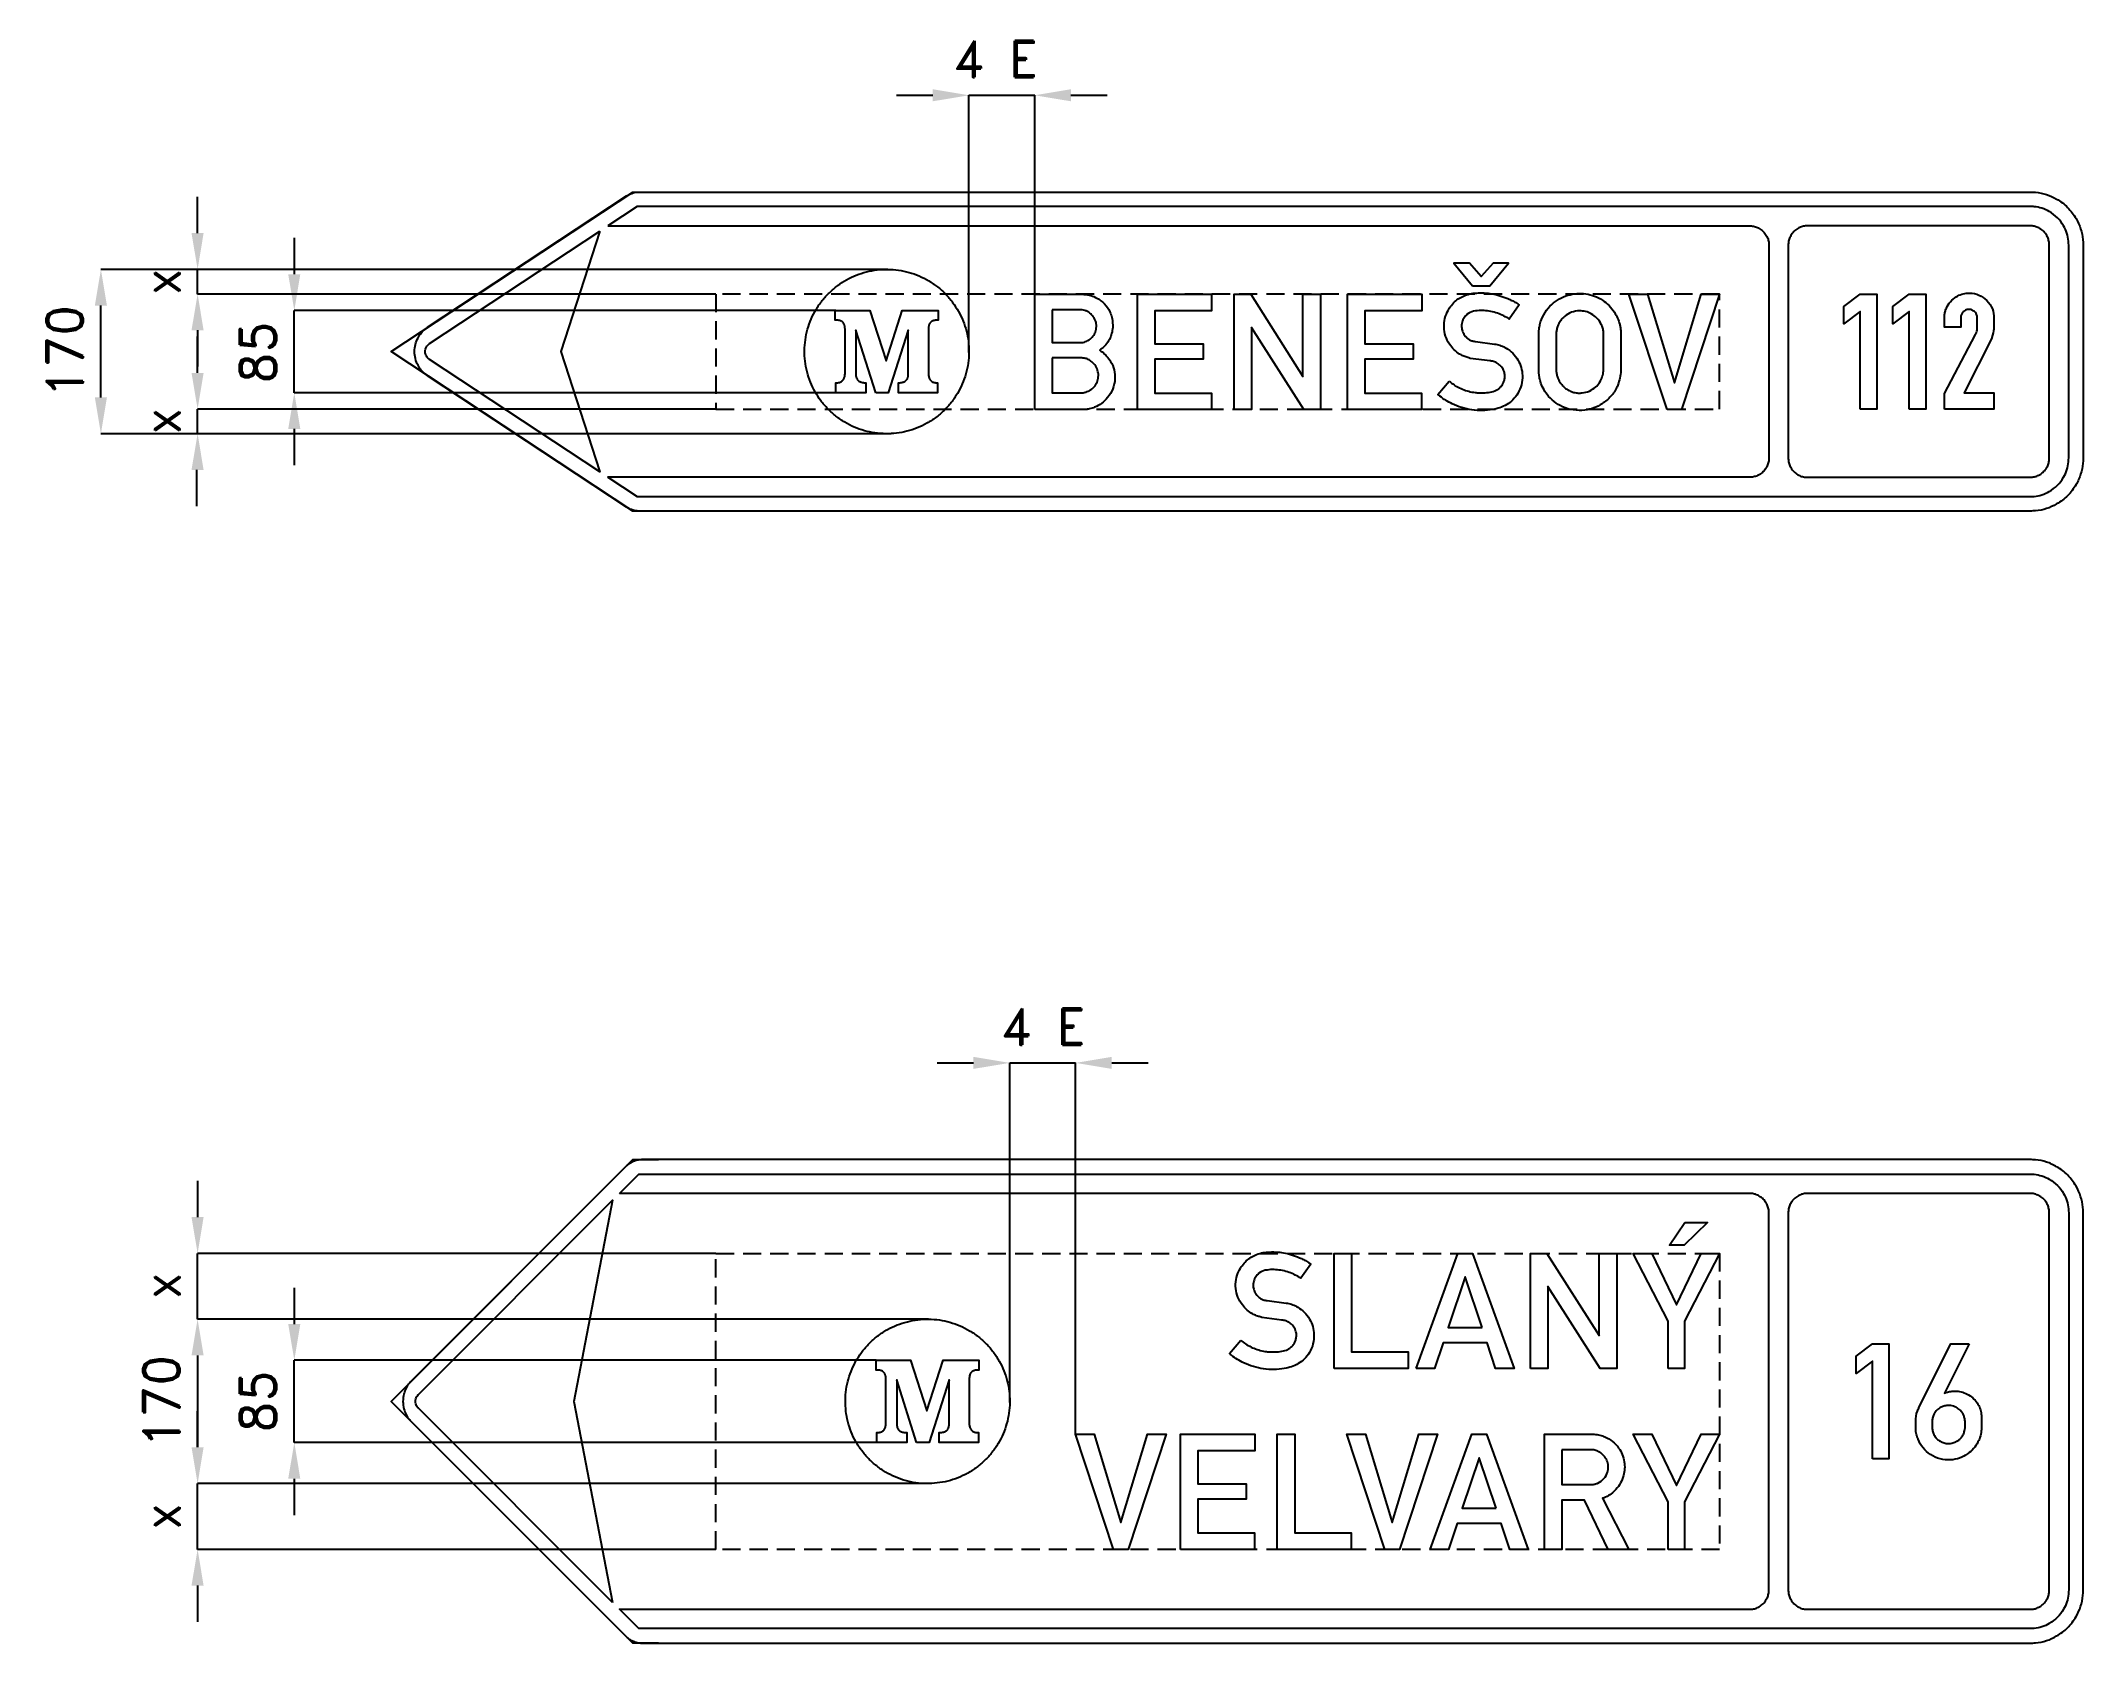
# Model space of a CAD drawing. Header units: millimetres. Extents: x -543 to 12818, y -320 to 1725.
# Drawn here: x 10706 to 12818, y 0 to 1657 of the extents above; entities that cross this region are included whole.
import ezdxf

# ---------------------------------------------------------------- set-up
doc = ezdxf.new("R2010")
doc.units = ezdxf.units.MM
doc.header["$LTSCALE"] = 5
doc.linetypes.add('ČÁRKOVANÁX2', pattern=[1.5, 1, -0.5])
doc.layers.add('Kóty', color=2, linetype='Continuous')
doc.layers.add('Značka', color=7, linetype='Continuous')
doc.styles.get("Standard").update_dxf_attribs({"font": 'romand.shx', "height": 37.5})
doc.dimstyles.get("Standard").update_dxf_attribs({"dimtxt": 37.5, "dimasz": 37.5, "dimexe": 0.18, "dimexo": 0.0625, "dimgap": 18.75, "dimtad": 1, "dimdec": 0, "dimzin": 0, "dimdsep": 46, "dimtxsty": 'Standard', "dimcen": 0.09, "dimadec": 0, "dimazin": 0, "dimtfac": 1, "dimtdec": 0, "dimtofl": 0, "dimtmove": 0, "dimatfit": 3, "dimfxl": 1, "dimtolj": 1, "dimtzin": 0, "dimarcsym": 0})

msp = doc.modelspace()

# ---------------------------------------------------------------- texts
at = {"layer": 'Kóty', "char_height": 37.5, "attachment_point": 5}
for insert in [(11693.2, 1638), (11742.3, 637.5)]:
    msp.add_mtext('\\A1;4 E', dxfattribs=dict(at, insert=insert))
at = {"layer": 'Kóty', "char_height": 37.5, "attachment_point": 5, "rotation": 90}
for s, insert in [('\\A1;x', (10830.5, 1407.5)), ('\\A1;85', (10930.5, 1334.6)), ('\\A1;x', (10830.5, 1263.7)), ('\\A1;x', (10830.5, 369.6)), ('\\A1;85', (10930.5, 249.9)), ('\\A1;x', (10830.5, 131))]:
    msp.add_mtext(s, dxfattribs=dict(at, insert=insert))

# ---------------------------------------------------------------- blocks, each defined once
blk = doc.blocks.new('*D18')
at = {"layer": 'Defpoints', "color": 0, "transparency": 16777216}
for p in [(11624, 335), (10868, 165), (11623.3, 165)]:
    blk.add_point(p, dxfattribs=at)
at = {"layer": 'Kóty', "color": 0, "lineweight": -2, "transparency": 16777216}
for p, q in [((11624, 335), (10867.8, 335)), ((10868, 297.5), (10868, 202.5)), ((11623.3, 165), (10867.8, 165))]:
    blk.add_line(p, q, dxfattribs=at)
at = {"layer": 'Kóty', "color": 0, "transparency": 16777216}
for points in [[(10861.7, 297.5), (10874.2, 297.5), (10868, 335)], [(10861.7, 202.5), (10874.2, 202.5), (10868, 165)]]:
    blk.add_solid(points, dxfattribs=at)
at = {"layer": 'Kóty', "color": 0, "transparency": 16777216, "insert": (10830.5, 250), "char_height": 37.5, "attachment_point": 5, "rotation": 90}
blk.add_mtext('\\A1;170', dxfattribs=at)
blk = doc.blocks.new('*D19')
at = {"layer": 'Defpoints', "color": 0, "transparency": 16777216}
for p in [(10768, 1420.5), (11581.8, 1420.5), (11585.1, 1250.6)]:
    blk.add_point(p, dxfattribs=at)
at = {"layer": 'Kóty', "color": 0, "lineweight": -2, "transparency": 16777216}
for p, q in [((11581.7, 1420.5), (10767.8, 1420.5)), ((10768, 1288.1), (10768, 1383)), ((11585.1, 1250.6), (10767.8, 1250.6))]:
    blk.add_line(p, q, dxfattribs=at)
at = {"layer": 'Kóty', "color": 0, "transparency": 16777216}
for points in [[(10761.7, 1383), (10774.2, 1383), (10768, 1420.5)], [(10761.7, 1288.1), (10774.2, 1288.1), (10768, 1250.6)]]:
    blk.add_solid(points, dxfattribs=at)
at = {"layer": 'Kóty', "color": 0, "transparency": 16777216, "insert": (10730.5, 1335.6), "char_height": 37.5, "attachment_point": 5, "rotation": 90}
blk.add_mtext('\\A1;170', dxfattribs=at)

# ---------------------------------------------------------------- dimensions: what is measured, and where the dimension line sits
at = {"layer": 'Kóty'}
for base, p1, p2, picture, middle in [((10768, 1420.5), (11585.1, 1250.6), (11581.8, 1420.5), '*D19', (10730.5, 1335.6)), ((10868, 165), (11624, 335), (11623.3, 165), '*D18', (10830.5, 250))]:
    dim = msp.add_linear_dim(base=base, p1=p1, p2=p2, angle=90, dimstyle='Standard', dxfattribs=at)
    dim.commit()
    dim.dimension.update_dxf_attribs({"geometry": picture, "text_midpoint": middle})

# ---------------------------------------------------------------- linework, layer by layer
msp.add_lwpolyline([(11344.7, 1170.5), (11318, 1170.5), (11068, 1335.5), (11318, 1500.5), (11344.7, 1500.5)])
at = {"layer": 'Kóty'}
for p, q in [((11590.7, 1600.5), (11628.2, 1600.5)), ((11665.7, 1334.5), (11665.7, 1600.7)), ((11733.7, 1394.8), (11733.7, 1600.7)), ((11771.2, 1600.5), (11808.7, 1600.5)), ((10868, 1458), (10868, 1495.5)), ((10968, 1453), (10968, 1415.5)), ((11581.7, 1420.5), (10867.8, 1420.5)), ((11403.9, 1395), (10867.8, 1395)), ((11528, 1378), (10967.8, 1378)), ((10868, 1357.5), (10868, 1320)), ((10868, 1313.5), (10868, 1351)), ((11528, 1293), (10967.8, 1293)), ((11403.9, 1276), (10867.8, 1276)), ((11585, 1250.6), (10867.8, 1250.6)), ((10968, 1255.5), (10968, 1218)), ((10867, 1213.1), (10867, 1175.6)), ((11632.9, 600), (11670.4, 600)), ((11707.9, 248.9), (11707.9, 600.2)), ((11775.9, 216.1), (11775.9, 600.2)), ((11813.4, 600), (11850.9, 600)), ((10868, 478), (10868, 440.5)), ((11403.9, 403), (10867.8, 403)), ((10968, 367.5), (10968, 330)), ((11623.9, 335), (10867.8, 335)), ((10868, 297.5), (10868, 260)), ((11569.7, 292.5), (10967.8, 292.5)), ((10868, 202.5), (10868, 240)), ((11570.2, 207.5), (10967.8, 207.5)), ((10968, 170), (10968, 132.5)), ((11623.3, 165), (10867.8, 165)), ((11403.9, 97), (10867.8, 97)), ((10868, 59.5), (10868, 22))]:
    msp.add_line(p, q, dxfattribs=at)
for points in [[(11665.7, 1600.5), (11733.7, 1600.5)], [(10868, 1395), (10868, 1420.5)], [(10968, 1293), (10968, 1378)], [(10868, 1250.6), (10868, 1276)], [(11707.9, 600), (11775.9, 600)], [(10868, 335), (10868, 403)], [(10968, 207.5), (10968, 292.5)], [(10868, 97), (10868, 165)]]:
    msp.add_lwpolyline(points, dxfattribs=at)
for points in [[(11628.2, 1606.8), (11628.2, 1594.3), (11665.7, 1600.5)], [(11771.2, 1606.8), (11771.2, 1594.3), (11733.7, 1600.5)], [(10861.7, 1458), (10874.2, 1458), (10868, 1420.5)], [(10961.7, 1415.5), (10974.2, 1415.5), (10968, 1378)], [(10861.7, 1357.5), (10874.2, 1357.5), (10868, 1395)], [(10861.7, 1313.5), (10874.2, 1313.5), (10868, 1276)], [(10961.7, 1255.5), (10974.2, 1255.5), (10968, 1293)], [(10861.7, 1213.1), (10874.2, 1213.1), (10868, 1250.6)], [(11670.4, 606.2), (11670.4, 593.8), (11707.9, 600)], [(11813.4, 606.2), (11813.4, 593.8), (11775.9, 600)], [(10861.7, 440.5), (10874.2, 440.5), (10868, 403)], [(10861.7, 297.5), (10874.2, 297.5), (10868, 335)], [(10961.7, 330), (10974.2, 330), (10968, 292.5)], [(10861.7, 202.5), (10874.2, 202.5), (10868, 165)], [(10961.7, 170), (10974.2, 170), (10968, 207.5)], [(10861.7, 59.5), (10874.2, 59.5), (10868, 97)]]:
    msp.add_solid(points, dxfattribs=at)
at = {"layer": 'Značka', "color": 5}
for points in [[(12763, 1500.5, -0.003565), (12765.9, 1500.4, -0.010734), (12768.7, 1500.2, -0.055719), (12780, 1497.9, -0.056173), (12790.5, 1493.2, -0.069692), (12801.9, 1484.5, -0.068355), (12810.6, 1473, -0.056429), (12815.4, 1462.5, -0.061113), (12817.7, 1451.3), (12817.9, 1448.4), (12818, 1445.5), (12818, 1225.5), (12817.9, 1222.7), (12817.7, 1219.8, -0.055706), (12815.4, 1208.6, -0.056171), (12810.6, 1198, -0.069693), (12802, 1186.6, -0.068361), (12790.5, 1177.9, -0.05643), (12780, 1173.1, -0.061127), (12768.7, 1170.8, -0.012242), (12765.9, 1170.7, -0.004076), (12763, 1170.5), (11325.5, 1170.5), (11324.8, 1170.6), (11324, 1170.6, -0.031279), (11321.1, 1170.9, -0.030291), (11318.3, 1171.6, -0.031364), (11315.5, 1172.6, -0.034674), (11313, 1173.9), (11312.3, 1174.3), (11311.7, 1174.7), (11105.9, 1310.5), (11104.7, 1311.4), (11103.5, 1312.3, -0.052597), (11099.3, 1316.4, -0.052754), (11096, 1321.3, -0.065591), (11093.3, 1328.2, -0.065814), (11092.4, 1335.5, -0.065502), (11093.3, 1342.9, -0.063862), (11096, 1349.8, -0.052739), (11099.3, 1354.7, -0.057593), (11103.5, 1358.8), (11104.7, 1359.7), (11105.9, 1360.6), (11311.7, 1496.4), (11312.3, 1496.8), (11313, 1497.2, -0.03129), (11315.6, 1498.5, -0.030292), (11318.3, 1499.5, -0.031363), (11321.1, 1500.2, -0.034678), (11324, 1500.5), (11324.8, 1500.5), (11325.5, 1500.5), (12763, 1500.5)], [(11292.2, 1465.5), (12473, 1465.5), (12474, 1465.5, -0.010675), (12475.1, 1465.4, -0.055729), (12479.2, 1464.6, -0.056165), (12483, 1462.9, -0.069715), (12487.1, 1459.7, -0.068336), (12490.3, 1455.5, -0.056415), (12492.1, 1451.7, -0.061086), (12492.9, 1447.6), (12492.9, 1446.6), (12493, 1445.5), (12493, 1225.5), (12492.9, 1224.5), (12492.9, 1223.5, -0.055695), (12492, 1219.4, -0.056165), (12490.3, 1215.5, -0.069682), (12487.2, 1211.4, -0.06837), (12483, 1208.2, -0.056454), (12479.2, 1206.5, -0.06112), (12475.1, 1205.7, -0.012246), (12474, 1205.6, -0.004029), (12473, 1205.5), (11292.2, 1205.5), (11322.5, 1185.5), (12763, 1185.5, 0.00359), (12765.1, 1185.6, 0.010701), (12767.2, 1185.8, 0.055709), (12775.3, 1187.4, 0.056165), (12783, 1190.9, 0.069687), (12791.3, 1197.2, 0.06836), (12797.6, 1205.5, 0.056428), (12801.1, 1213.2, 0.0611), (12802.8, 1221.4), (12802.9, 1223.5), (12803, 1225.5), (12803, 1445.5), (12802.9, 1447.6), (12802.8, 1449.7, 0.055728), (12801.1, 1457.9, 0.056168), (12797.6, 1465.5, 0.069701), (12791.3, 1473.9, 0.068355), (12783, 1480.2, 0.056435), (12775.3, 1483.7, 0.061122), (12767.2, 1485.3, 0.01217), (12765.1, 1485.5, 0.004056), (12763, 1485.5), (11322.5, 1485.5), (11292.2, 1465.5)], [(11283.8, 1460), (11243.8, 1335.5), (11283.8, 1211.1), (11107.9, 1327.2), (11107.5, 1327.5), (11107.1, 1327.8, -0.052599), (11105.7, 1329.2, -0.05273), (11104.6, 1330.8, -0.065595), (11103.7, 1333.1, -0.065812), (11103.4, 1335.5, -0.065502), (11103.7, 1338, -0.063859), (11104.6, 1340.3, -0.052749), (11105.7, 1341.9, -0.057608), (11107.1, 1343.3), (11107.5, 1343.6), (11107.9, 1343.9), (11283.8, 1460)], [(12783, 1225.5), (12783, 1445.5), (12782.9, 1446.6), (12782.9, 1447.6, 0.055752), (12782, 1451.7, 0.056139), (12780.3, 1455.5, 0.069682), (12777.2, 1459.7, 0.06837), (12773, 1462.9, 0.05644), (12769.2, 1464.6, 0.061135), (12765.1, 1465.4, 0.012246), (12764, 1465.5), (12763, 1465.5), (12533, 1465.5, 0.003505), (12531.9, 1465.5, 0.010675), (12530.9, 1465.4, 0.055729), (12526.8, 1464.6, 0.056165), (12523, 1462.9, 0.069715), (12518.8, 1459.7, 0.068336), (12515.7, 1455.5, 0.056415), (12513.9, 1451.7, 0.061115), (12513.1, 1447.6), (12513, 1446.6), (12513, 1445.5), (12513, 1225.5), (12513, 1224.5), (12513.1, 1223.5, 0.055752), (12513.9, 1219.4, 0.056139), (12515.7, 1215.5, 0.069682), (12518.8, 1211.4, 0.06837), (12523, 1208.2, 0.056454), (12526.8, 1206.5, 0.06112), (12530.9, 1205.7, 0.012246), (12531.9, 1205.6), (12533, 1205.5), (12763, 1205.5, 0.003505), (12764, 1205.6, 0.010675), (12765.1, 1205.7, 0.055701), (12769.2, 1206.5, 0.056165), (12773, 1208.2, 0.069715), (12777.1, 1211.4, 0.068336), (12780.3, 1215.5, 0.056415), (12782.1, 1219.4, 0.061115), (12782.9, 1223.5), (12782.9, 1224.5), (12783, 1225.5)], [(12783, 1225.5), (12783, 1445.5), (12782.9, 1446.6), (12782.9, 1447.6, 0.055752), (12782, 1451.7, 0.056139), (12780.3, 1455.5, 0.069682), (12777.2, 1459.7, 0.06837), (12773, 1462.9, 0.05644), (12769.2, 1464.6, 0.061135), (12765.1, 1465.4, 0.012246), (12764, 1465.5), (12763, 1465.5), (12533, 1465.5, 0.003505), (12531.9, 1465.5, 0.010675), (12530.9, 1465.4, 0.055729), (12526.8, 1464.6, 0.056165), (12523, 1462.9, 0.069715), (12518.8, 1459.7, 0.068336), (12515.7, 1455.5, 0.056415), (12513.9, 1451.7, 0.061115), (12513.1, 1447.6), (12513, 1446.6), (12513, 1445.5), (12513, 1225.5), (12513, 1224.5), (12513.1, 1223.5, 0.055752), (12513.9, 1219.4, 0.056139), (12515.7, 1215.5, 0.069682), (12518.8, 1211.4, 0.06837), (12523, 1208.2, 0.056454), (12526.8, 1206.5, 0.06112), (12530.9, 1205.7, 0.012246), (12531.9, 1205.6), (12533, 1205.5), (12763, 1205.5, 0.003505), (12764, 1205.6, 0.010675), (12765.1, 1205.7, 0.055701), (12769.2, 1206.5, 0.056165), (12773, 1208.2, 0.069715), (12777.1, 1211.4, 0.068336), (12780.3, 1215.5, 0.056415), (12782.1, 1219.4, 0.061115), (12782.9, 1223.5), (12782.9, 1224.5), (12783, 1225.5)], [(11733.7, 1275.7), (11733.7, 1394.7), (11782.6, 1394.7), (11783.8, 1394.7), (11785, 1394.6, -0.053522), (11791.7, 1393.4, -0.05886), (11798.1, 1390.8, -0.084106), (11805.9, 1384.8, -0.083995), (11811.3, 1376.7, -0.052899), (11813.4, 1371, -0.048086), (11814.3, 1364.9, -0.04769), (11814.2, 1358.8, -0.051706), (11812.8, 1352.8, -0.057815), (11810.1, 1346.6, -0.056919), (11806, 1341.2, -0.019014), (11804.4, 1339.7, -0.019191), (11802.7, 1338.2, -0.007498), (11801.8, 1337.5), (11800.9, 1336.8), (11802.2, 1335.9), (11803.4, 1335.1, -0.045549), (11808.3, 1330.5, -0.053992), (11812.2, 1325.1, -0.077429), (11815.8, 1316.5, -0.076333), (11816.6, 1307.3, -0.084942), (11814.5, 1297, -0.082711), (11809.1, 1287.9, -0.067289), (11803, 1282, -0.067555), (11795.7, 1278, -0.045459), (11790.5, 1276.3, -0.048772), (11785.1, 1275.7), (11784.1, 1275.7), (11783.1, 1275.7), (11733.7, 1275.7)], [(12162.4, 1304.9), (12163.6, 1303.9), (12164.7, 1303, 0.039096), (12170.1, 1299.4, 0.032091), (12176.1, 1296.6, 0.032644), (12182.5, 1294.4, 0.039899), (12189.1, 1293.2, 0.024477), (12193.5, 1292.8, 0.014347), (12198, 1292.9, 0.035312), (12204.7, 1293.5, 0.084152), (12211, 1295.5, 0.055192), (12213.9, 1297.4, 0.056023), (12216.4, 1299.9, 0.057289), (12218.3, 1302.8, 0.056938), (12219.4, 1306.1, 0.062829), (12219.9, 1309.9, 0.064418), (12219.4, 1313.7, 0.085839), (12217.4, 1318.5, 0.089199), (12213.8, 1322.3, 0.071813), (12210.1, 1324.5, 0.059283), (12205.9, 1325.7), (12205.4, 1325.8), (12204.9, 1325.8), (12184.2, 1328.5), (12183.3, 1328.7), (12182.5, 1329, -0.017774), (12178.5, 1330.3, -0.032305), (12174.6, 1332.1, -0.06218), (12168.8, 1336.1, -0.055267), (12164, 1341.4, -0.068828), (12159.4, 1349.4, -0.072909), (12157.2, 1358.4, -0.074675), (12157.5, 1367.6, -0.072251), (12160.4, 1376.4, -0.09461), (12168, 1386.9, -0.1036), (12178.7, 1393.5, -0.055204), (12185.5, 1395.5, -0.035097), (12192.6, 1396.1, -0.029409), (12200.6, 1396, -0.030636), (12208.4, 1394.9, -0.03295), (12216.9, 1392.6, -0.029914), (12225.1, 1389.3, -0.019579), (12229.3, 1387.3, -0.028933), (12233.2, 1384.8), (12233.9, 1384.3), (12234.7, 1383.7), (12224.5, 1369.1), (12223.2, 1369.9), (12221.8, 1370.7, 0.031825), (12215.5, 1373.8, 0.03548), (12208.9, 1376.1, 0.037916), (12202.1, 1377.5, 0.035624), (12195.1, 1377.9, 0.056951), (12187.6, 1377.2, 0.118697), (12181.1, 1374.1, 0.089575), (12177.8, 1370.5, 0.077139), (12175.8, 1366, 0.050941), (12175.2, 1362.9, 0.054981), (12175.3, 1359.8, 0.076552), (12176.5, 1355.4, 0.07022), (12178.9, 1351.6, 0.053239), (12181.3, 1349.2, 0.057396), (12184.1, 1347.4, 0.030551), (12185.6, 1346.7, 0.032964), (12187.2, 1346.3, 0.019604), (12188.4, 1346.1, 0.006469), (12189.6, 1345.9), (12209.3, 1343.3), (12210, 1343.2), (12210.6, 1343.1, -0.057679), (12216.1, 1341.6, -0.045366), (12221.3, 1339, -0.062103), (12228.2, 1333.7, -0.068469), (12233.4, 1326.8, -0.067352), (12236.8, 1319.1, -0.064547), (12238, 1310.8, -0.073529), (12237, 1301.2, -0.075678), (12233.3, 1292.3, -0.065678), (12228.3, 1285.7, -0.06668), (12221.8, 1280.7, -0.056069), (12214.8, 1277.5, -0.038281), (12207.3, 1275.6, -0.042199), (12196.6, 1274.6, -0.042472), (12185.8, 1275.3, -0.040684), (12175.4, 1277.7, -0.036908), (12165.3, 1281.6, -0.028966), (12158.8, 1285.1, -0.038947), (12152.8, 1289.4), (12151.8, 1290.3), (12150.7, 1291.2), (12162.4, 1304.9)], [(12254.9, 1354.3), (12254.9, 1355.3), (12255, 1356.2, -0.030671), (12255.7, 1361.2, -0.031077), (12256.9, 1366.1, -0.0663), (12261.5, 1375.9, -0.068475), (12268.5, 1384.2, -0.061856), (12276.3, 1390, -0.059929), (12285.2, 1393.7, -0.057343), (12294.3, 1395.5, -0.057577), (12303.7, 1395.1, -0.056908), (12312.6, 1392.9, -0.05749), (12320.8, 1388.7, -0.055375), (12327.7, 1383.1, -0.053454), (12333.2, 1376.1, -0.043041), (12336.5, 1370.1, -0.048853), (12338.7, 1363.6, -0.022733), (12339.4, 1360.1, -0.012929), (12339.8, 1356.5), (12339.8, 1356), (12339.9, 1355.4), (12339.9, 1315.5), (12339.8, 1314.6), (12339.7, 1313.7, -0.035776), (12338.4, 1306.3, -0.04785), (12335.9, 1299.2, -0.078802), (12329.6, 1289.3, -0.073101), (12320.5, 1281.6, -0.060122), (12311.9, 1277.2, -0.059847), (12302.5, 1275, -0.071114), (12290.8, 1275.1, -0.074185), (12279.6, 1278.5, -0.066045), (12270.8, 1283.8, -0.061687), (12263.6, 1291.2, -0.047086), (12259.5, 1297.6, -0.053897), (12256.7, 1304.6, -0.030251), (12255.7, 1309.2, -0.017674), (12255.1, 1314), (12255, 1315.1), (12254.9, 1316.1), (12254.9, 1354.3)], [(12674.6, 1276.1), (12674.6, 1292), (12706.3, 1352.6), (12706.8, 1353.4), (12707.2, 1354.2), (12707.7, 1355.4), (12708, 1356.5), (12708.3, 1357.7), (12708.5, 1358.9), (12708.5, 1359.3), (12708.5, 1359.8), (12708.5, 1370.9), (12708.5, 1371.4), (12708.4, 1372, 0.082025), (12707.8, 1374, 0.063989), (12706.5, 1375.9, 0.077634), (12704.3, 1377.8, 0.090359), (12701.7, 1378.9, 0.119805), (12698, 1378.9, 0.119968), (12694.5, 1377.1, 0.10542), (12692.4, 1374.7, 0.117487), (12691.5, 1371.6), (12691.5, 1371.2), (12691.5, 1370.8), (12691.5, 1360.9), (12674.6, 1360.9), (12674.6, 1371.6), (12674.6, 1372.1), (12674.6, 1372.7, -0.043388), (12675.2, 1376.6, -0.044614), (12676.5, 1380.4, -0.083938), (12680.7, 1387.1, -0.07854), (12686.8, 1392.1, -0.06391), (12692.4, 1394.9, -0.067317), (12698.6, 1396, -0.10046), (12707.9, 1394.8, -0.097008), (12716.4, 1390, -0.102909), (12723, 1382.1, -0.12667), (12725.5, 1372.5), (12725.5, 1371.9), (12725.5, 1371.4), (12725.5, 1359.7), (12725.5, 1359.2), (12725.5, 1358.8), (12725.3, 1356.8), (12724.9, 1354.9), (12724.4, 1352.4), (12723.6, 1350), (12723.5, 1349.7), (12723.4, 1349.4), (12694.8, 1293), (12725.6, 1293), (12725.6, 1276.1), (12674.6, 1276.1)], [(11751.8, 1378.7), (11751.8, 1344.8), (11780.3, 1344.8), (11781.4, 1344.8, 0.015981), (11782.5, 1344.8, 0.091625), (11787.6, 1346.3, 0.08074), (11792, 1349.4, 0.081307), (11795.4, 1353.6, 0.086098), (11797.2, 1358.6, 0.087482), (11797.4, 1364.1, 0.085836), (11795.7, 1369.3, 0.081943), (11792.6, 1373.6, 0.07864), (11788.4, 1376.8, 0.046692), (11785.7, 1378, 0.054004), (11782.9, 1378.6), (11782.3, 1378.7), (11781.7, 1378.7), (11751.8, 1378.7)], [(12273, 1354.2), (12273, 1316.1), (12273.1, 1315.4), (12273.1, 1314.7, 0.037584), (12273.8, 1310.9, 0.041697), (12275, 1307.3, 0.062907), (12277.8, 1302.4, 0.060181), (12281.7, 1298.3, 0.05944), (12286.3, 1295.2, 0.064326), (12291.4, 1293.3, 0.05052), (12295.7, 1292.6, 0.044565), (12300, 1292.8, 0.073898), (12307.3, 1294.7, 0.085008), (12313.7, 1298.8, 0.07363), (12317.9, 1303.7, 0.063572), (12320.6, 1309.6, 0.033182), (12321.5, 1312.5, 0.042677), (12321.8, 1315.5), (12321.9, 1315.9), (12321.9, 1316.2), (12321.9, 1354.1), (12321.9, 1354.8), (12321.9, 1355.5, 0.0626), (12321.2, 1359.6, 0.048346), (12319.6, 1363.6, 0.0769), (12315.2, 1370, 0.083776), (12309.1, 1374.6, 0.069876), (12303.4, 1376.9, 0.066662), (12297.2, 1377.6, 0.088529), (12288.8, 1376.1, 0.098121), (12281.5, 1371.8, 0.062828), (12277.8, 1367.8, 0.051381), (12275.2, 1363.2, 0.039541), (12273.8, 1359.4, 0.05075), (12273.1, 1355.5), (12273, 1354.9), (12273, 1354.2)], [(11751.8, 1328.9), (11751.8, 1292.8), (11780.4, 1292.8), (11781.5, 1292.9, 0.010853), (11782.6, 1292.9, 0.058725), (11786.9, 1293.7, 0.063137), (11790.8, 1295.5, 0.084077), (11795.2, 1299.1, 0.085708), (11798.2, 1304, 0.082259), (11799.5, 1309.3, 0.080965), (11799.1, 1314.7, 0.088828), (11796.8, 1320.4, 0.084254), (11792.7, 1325, 0.065596), (11789, 1327.4, 0.08039), (11784.8, 1328.7, 0.018407), (11783.6, 1328.8), (11782.4, 1328.9), (11751.8, 1328.9)], [(12818, 55), (12818, 445), (12817.9, 447.9), (12817.7, 450.7, 0.055706), (12815.4, 462, 0.056174), (12810.6, 472.5, 0.069692), (12802, 483.9, 0.068356), (12790.5, 492.6, 0.056425), (12780, 497.5, 0.061124), (12768.7, 499.7, 0.012202), (12765.9, 499.9, 0.004067), (12763, 500), (11328.3, 500), (11327.4, 500), (11326.4, 499.9, 0.042021), (11322.5, 499.3, 0.040913), (11318.8, 498.1, 0.042259), (11315.2, 496.3, 0.046629), (11312.1, 494), (11311.4, 493.4), (11310.7, 492.7), (11089.2, 271.2), (11088.1, 270.1), (11087.1, 268.9, 0.055715), (11083.6, 263.7, 0.056165), (11081.4, 257.8, 0.069691), (11080.4, 250, 0.068356), (11081.4, 242.2, 0.056429), (11083.6, 236.3, 0.061123), (11087.1, 231.1, 0.012197), (11088.1, 229.9), (11089.2, 228.8), (11310.7, 7.3), (11311.4, 6.6), (11312.1, 6, 0.042024), (11315.3, 3.7, 0.040905), (11318.8, 1.9, 0.042263), (11322.5, 0.6, 0.046629), (11326.4, 0.1, 0.009283), (11327.4, 0, 0.003096), (11328.3, 0), (12763, 0, 0.003576), (12765.9, 0.1, 0.010726), (12768.7, 0.3, 0.055717), (12780, 2.6, 0.056169), (12790.5, 7.4, 0.069696), (12801.9, 16, 0.068355), (12810.6, 27.5, 0.056427), (12815.4, 38, 0.061112), (12817.7, 49.3), (12817.9, 52.1), (12818, 55)], [(11304.2, 465), (11324.2, 485), (12763, 485, -0.00359), (12765.1, 484.9, -0.01073), (12767.2, 484.8, -0.055709), (12775.3, 483.1, -0.056162), (12783, 479.6, -0.069687), (12791.3, 473.3, -0.068365), (12797.6, 465, -0.056427), (12801.1, 457.4, -0.061101), (12802.8, 449.2), (12802.9, 447.1), (12803, 445), (12803, 55), (12802.9, 52.9), (12802.8, 50.8, -0.055727), (12801.1, 42.6, -0.056169), (12797.6, 35, -0.069703), (12791.3, 26.7, -0.068355), (12783, 20.4, -0.056428), (12775.3, 16.8, -0.061122), (12767.2, 15.2, -0.012207), (12765.1, 15.1, -0.004069), (12763, 15), (11324.2, 15), (11304.2, 35), (12473, 35, 0.003578), (12474, 35, 0.010723), (12475.1, 35.1, 0.055717), (12479.2, 35.9, 0.056162), (12483, 37.7, 0.069702), (12487.1, 40.8, 0.068336), (12490.3, 45, 0.056416), (12492.1, 48.8, 0.061115), (12492.9, 52.9), (12492.9, 54), (12493, 55), (12493, 445), (12492.9, 446), (12492.9, 447.1, 0.055757), (12492, 451.2, 0.056142), (12490.3, 455, 0.069682), (12487.2, 459.2, 0.068361), (12483, 462.3, 0.056447), (12479.2, 464.1, 0.061127), (12475.1, 464.9, 0.012159), (12474, 465), (12473, 465), (11304.2, 465)], [(12533, 35), (12763, 35, 0.003577), (12764, 35, 0.01072), (12765.1, 35.1, 0.055717), (12769.2, 35.9, 0.056162), (12773, 37.7, 0.069703), (12777.1, 40.8, 0.068373), (12780.3, 45, 0.056416), (12782.1, 48.8, 0.061086), (12782.9, 52.9), (12782.9, 54), (12783, 55), (12783, 445), (12782.9, 446), (12782.9, 447.1, 0.055698), (12782, 451.2, 0.056171), (12780.3, 455, 0.069689), (12777.2, 459.2, 0.068365), (12773, 462.3, 0.056434), (12769.2, 464.1, 0.061135), (12765.1, 464.9, 0.012233), (12764, 465), (12763, 465), (12533, 465, 0.003529), (12531.9, 465, 0.010727), (12530.9, 464.9, 0.055729), (12526.8, 464.1, 0.056159), (12523, 462.3, 0.069705), (12518.8, 459.2, 0.068376), (12515.7, 455, 0.056419), (12513.9, 451.2, 0.061087), (12513.1, 447.1), (12513, 446), (12513, 445), (12513, 55), (12513, 54), (12513.1, 52.9, 0.055698), (12513.9, 48.8, 0.056169), (12515.7, 45, 0.069684), (12518.8, 40.8, 0.068361), (12523, 37.7, 0.05644), (12526.8, 35.9, 0.061127), (12530.9, 35.1), (12531.9, 35), (12533, 35)], [(11297.1, 42.1), (11096.3, 242.9), (11095.9, 243.3), (11095.6, 243.7, -0.055717), (11094.4, 245.4, -0.056164), (11093.7, 247.4, -0.06969), (11093.3, 250, -0.068354), (11093.7, 252.6, -0.056428), (11094.4, 254.6, -0.061118), (11095.6, 256.3), (11095.9, 256.7), (11096.3, 257.1), (11297.1, 457.9), (11257.1, 250), (11297.1, 42.1)], [(11946.9, 313.2), (11948, 312.2), (11949.2, 311.3, 0.0391), (11954.6, 307.7, 0.032087), (11960.6, 304.9, 0.03264), (11967, 302.7, 0.039895), (11973.5, 301.5, 0.024482), (11978, 301.1, 0.014327), (11982.5, 301.2, 0.035311), (11989.2, 301.8, 0.084147), (11995.5, 303.8, 0.055189), (11998.4, 305.7, 0.056037), (12000.9, 308.2, 0.057309), (12002.8, 311.1, 0.056894), (12003.9, 314.4, 0.062813), (12004.4, 318.2, 0.064403), (12003.9, 322, 0.085858), (12001.8, 326.8, 0.089188), (11998.3, 330.6, 0.071834), (11994.6, 332.8, 0.059293), (11990.4, 334), (11989.9, 334.1), (11989.4, 334.1), (11968.6, 336.8), (11967.8, 337), (11967, 337.3, -0.017781), (11963, 338.6, -0.032305), (11959.1, 340.4, -0.062178), (11953.3, 344.4, -0.055273), (11948.5, 349.7, -0.068831), (11943.9, 357.7, -0.072895), (11941.7, 366.7, -0.074661), (11942, 375.9, -0.072251), (11944.9, 384.7, -0.094608), (11952.5, 395.2, -0.103596), (11963.2, 401.8, -0.055211), (11970, 403.8, -0.035105), (11977.1, 404.4, -0.029413), (11985.1, 404.3, -0.030642), (11992.9, 403.2, -0.03294), (12001.4, 400.9, -0.029914), (12009.6, 397.6, -0.019579), (12013.8, 395.6, -0.028926), (12017.7, 393.1), (12018.4, 392.6), (12019.2, 392), (12009, 377.4), (12007.6, 378.2), (12006.3, 379, 0.031826), (12000, 382.1, 0.035484), (11993.4, 384.4, 0.037912), (11986.6, 385.8, 0.035614), (11979.6, 386.2, 0.056958), (11972.1, 385.5, 0.118696), (11965.6, 382.4, 0.089585), (11962.3, 378.8, 0.077153), (11960.3, 374.3, 0.050942), (11959.7, 371.2, 0.055001), (11959.7, 368.1, 0.07658), (11961, 363.7, 0.07021), (11963.4, 359.9, 0.053212), (11965.8, 357.5, 0.057435), (11968.6, 355.7, 0.030585), (11970.1, 355, 0.032961), (11971.7, 354.6, 0.01962), (11972.9, 354.4), (11974.1, 354.2), (11993.8, 351.6), (11994.4, 351.5), (11995.1, 351.4, -0.057686), (12000.6, 349.9, -0.045357), (12005.8, 347.3, -0.0621), (12012.7, 342, -0.068451), (12017.9, 335.1, -0.067354), (12021.2, 327.4, -0.064539), (12022.5, 319.1, -0.07353), (12021.5, 309.5, -0.075689), (12017.8, 300.6, -0.065686), (12012.8, 294, -0.066684), (12006.3, 289, -0.056082), (11999.3, 285.8, -0.038295), (11991.8, 283.9, -0.042202), (11981.1, 282.9, -0.042474), (11970.3, 283.6, -0.040682), (11959.9, 286, -0.036904), (11949.8, 289.9, -0.028954), (11943.3, 293.4, -0.038935), (11937.3, 297.7), (11936.3, 298.6), (11935.2, 299.5), (11946.9, 313.2)], [(12700.2, 309.5), (12674.6, 258.6), (12676.1, 259.1), (12677.6, 259.5, -0.03914), (12682.2, 260.5, -0.045945), (12686.9, 260.6, -0.066133), (12693.5, 259.4, -0.062053), (12699.5, 256.6, -0.064465), (12705, 252.4, -0.067447), (12709.2, 247, -0.060655), (12711.7, 241.4, -0.062982), (12712.7, 235.5), (12712.8, 234.8), (12712.8, 234.1), (12712.8, 222.6), (12712.8, 221.8), (12712.8, 221, -0.057622), (12711.7, 214.3, -0.056096), (12709.2, 208, -0.065536), (12704.6, 201.2, -0.061124), (12698.4, 195.8, -0.069333), (12690.2, 191.4, -0.074504), (12681, 189.5, -0.086605), (12670.1, 190.5, -0.085333), (12660.2, 195, -0.080121), (12652.4, 201.9, -0.076165), (12647.2, 210.8, -0.044496), (12645.5, 215.9, -0.054971), (12644.8, 221.2), (12644.8, 221.9), (12644.8, 222.7), (12644.8, 230.6), (12644.8, 231.3), (12644.9, 231.9), (12645.2, 234.6), (12645.8, 237.3), (12646.5, 239.7), (12647.5, 242.1), (12647.9, 242.9), (12648.2, 243.7), (12681, 309.5), (12700.2, 309.5)], [(12661.7, 229.7), (12661.7, 222.6), (12661.8, 222), (12661.9, 221.5, 0.046121), (12662.9, 217.5, 0.065888), (12664.7, 213.9, 0.065647), (12667, 211, 0.058942), (12670.1, 208.8, 0.067221), (12674.1, 207, 0.069366), (12678.5, 206.4, 0.07219), (12683.2, 207, 0.06872), (12687.5, 208.8, 0.044889), (12689.9, 210.5, 0.0478), (12692, 212.6, 0.063444), (12694.1, 215.8, 0.065641), (12695.3, 219.5), (12695.6, 221.1), (12695.8, 222.6), (12695.8, 229.5), (12695.7, 230.4), (12695.6, 231.2, 0.051263), (12694.8, 234.6, 0.055517), (12693.3, 237.7, 0.074996), (12690.4, 241.3, 0.072378), (12686.5, 243.9, 0.044108), (12683.9, 245, 0.043734), (12681.2, 245.6, 0.018548), (12680, 245.7, 0.017927), (12678.8, 245.7, 0.057591), (12674.9, 245.3, 0.060864), (12671.2, 244, 0.069273), (12667.5, 241.6, 0.070565), (12664.6, 238.3, 0.064044), (12662.8, 234.7, 0.060753), (12661.9, 230.8), (12661.8, 230.2), (12661.7, 229.7)], [(12260.9, 97), (12260.9, 216), (12311, 216), (12311.7, 216), (12312.4, 216, -0.052881), (12318, 215.2, -0.04525), (12323.4, 213.2, -0.068742), (12331.4, 208.5, -0.074104), (12337.6, 201.7, -0.062859), (12341.4, 195, -0.059658), (12343.4, 187.5, -0.055147), (12343.8, 180.3, -0.055176), (12342.6, 173.2, -0.062316), (12339.6, 165.6, -0.063057), (12334.8, 158.9, -0.052749), (12329.8, 154.4, -0.055206), (12324.1, 151.1), (12322.5, 150.4), (12320.8, 149.8), (12348.1, 97), (12326.7, 97), (12302.4, 148), (12279, 148), (12279, 97), (12260.9, 97)], [(12279, 200), (12279, 163.9), (12308.2, 163.9), (12308.9, 163.9, 0.005966), (12309.6, 163.9, 0.04079), (12313, 164.5, 0.049412), (12316.1, 165.5, 0.110777), (12322.3, 170.1, 0.114751), (12326.1, 176.9, 0.085144), (12326.9, 182.2, 0.080061), (12326, 187.4, 0.08408), (12323.3, 192.6, 0.081246), (12319.1, 196.7, 0.067114), (12315.2, 199, 0.082119), (12310.8, 199.9), (12310.3, 199.9), (12309.8, 200), (12279, 200)]]:
    msp.add_lwpolyline(points, format="xyb", dxfattribs=at)
at = {"layer": 'Značka', "color": 51}
for points in [[(11665.7, 1335.5), (11665.7, 1335), (11665.7, 1334.4, -0.032166), (11664.8, 1323.4, -0.035717), (11662.5, 1312.5, -0.036663), (11658.8, 1302, -0.034748), (11653.7, 1292.1, -0.034044), (11647.4, 1282.9, -0.034449), (11640, 1274.7, -0.034552), (11631.6, 1267.4, -0.034423), (11622.2, 1261.4, -0.034394), (11612.2, 1256.6, -0.034418), (11601.6, 1253.2, -0.034422), (11590.7, 1251.1, -0.034419), (11579.6, 1250.6, -0.034412), (11568.5, 1251.4, -0.034419), (11557.6, 1253.7, -0.034411), (11547.1, 1257.4, -0.034419), (11537.2, 1262.5, -0.034418), (11528, 1268.8, -0.034419), (11519.8, 1276.2, -0.03441), (11512.5, 1284.7, -0.034416), (11506.5, 1294, -0.034415), (11501.7, 1304, -0.034417), (11498.3, 1314.6, -0.034416), (11496.2, 1325.6, -0.03442), (11495.7, 1336.7, -0.034418), (11496.5, 1347.7, -0.034418), (11498.9, 1358.6, -0.034418), (11502.5, 1369.1, -0.034415), (11507.6, 1379, -0.034413), (11513.9, 1388.2, -0.034417), (11521.4, 1396.4, -0.034419), (11529.8, 1403.7, -0.034417), (11539.1, 1409.7, -0.034421), (11549.2, 1414.5, -0.034418), (11559.7, 1417.9, -0.034413), (11570.7, 1420, -0.034414), (11581.8, 1420.5, -0.034418), (11592.9, 1419.7, -0.034412), (11603.7, 1417.4, -0.034418), (11614.2, 1413.7, -0.034418), (11624.1, 1408.6, -0.034419), (11633.3, 1402.3, -0.034412), (11641.6, 1394.9, -0.034415), (11648.8, 1386.4, -0.034483), (11654.8, 1377.1, -0.034418), (11659.6, 1367.1, -0.034072), (11663.1, 1356.5, -0.032792), (11665.1, 1346.1, -0.034272), (11665.7, 1335.5)], [(11569.3, 1293), (11548.7, 1357.6), (11548.7, 1312.6), (11548.7, 1312.3), (11548.7, 1312, 0.022987), (11548.8, 1310.7, 0.031097), (11549, 1309.4, 0.030854), (11549.3, 1308.4, 0.036219), (11549.7, 1307.5, 0.036827), (11550.2, 1306.6, 0.039458), (11550.8, 1305.9, 0.039151), (11551.5, 1305.2, 0.035581), (11552.4, 1304.7, 0.038516), (11553.4, 1304.2, 0.029648), (11554.6, 1303.8, 0.035744), (11556.5, 1303.4, 0.027151), (11558.4, 1303.3), (11558.7, 1303.3), (11559, 1303.3), (11559, 1293), (11528.1, 1293), (11528.1, 1303.2), (11528.4, 1303.2), (11528.7, 1303.2), (11529.7, 1303.3), (11530.7, 1303.4), (11531.7, 1303.6), (11532.6, 1303.9, 0.038259), (11533.7, 1304.4, 0.044098), (11534.6, 1305.1, 0.042723), (11535.4, 1305.8, 0.04011), (11536, 1306.7, 0.041504), (11536.6, 1307.8, 0.033166), (11537, 1309, 0.03455), (11537.4, 1310.6, 0.027994), (11537.5, 1312.2, 0.002704), (11537.6, 1312.4), (11537.6, 1312.7), (11537.6, 1358.4), (11537.6, 1358.6), (11537.6, 1358.9, 0.012476), (11537.5, 1359.8, 0.016107), (11537.4, 1360.8, 0.012572), (11537.3, 1361.4), (11537.2, 1362, 0.026405), (11537, 1363, 0.034264), (11536.6, 1363.9, 0.037185), (11536.1, 1364.8, 0.040616), (11535.5, 1365.5, 0.041678), (11534.8, 1366.2, 0.038679), (11534, 1366.7, 0.038328), (11533, 1367.2), (11531.9, 1367.5, 0.038385), (11530.1, 1367.9, 0.029297), (11528.2, 1368), (11527.9, 1368), (11527.5, 1368), (11527.5, 1378), (11563.2, 1378), (11580, 1325.8), (11596.7, 1378), (11633.8, 1378), (11633.8, 1368), (11633.4, 1368), (11633.1, 1368, 0.025935), (11631.2, 1367.9, 0.041609), (11629.4, 1367.5, 0.032058), (11628.3, 1367.2, 0.038235), (11627.3, 1366.7, 0.037987), (11626.5, 1366.2, 0.041987), (11625.8, 1365.5, 0.040694), (11625.2, 1364.8, 0.036283), (11624.7, 1363.9, 0.033763), (11624.3, 1363, 0.027657), (11624.1, 1362, 0.014228), (11624, 1361.4, 0.011646), (11623.9, 1360.8, 0.014953), (11623.8, 1359.8, 0.013975), (11623.7, 1358.9), (11623.7, 1358.6), (11623.7, 1358.4), (11623.7, 1312.7), (11623.7, 1312.4), (11623.8, 1312.2, 0.025412), (11623.9, 1310.6, 0.036606), (11624.3, 1309, 0.035575), (11624.7, 1307.8, 0.042117), (11625.3, 1306.7, 0.039838), (11625.9, 1305.8, 0.041675), (11626.7, 1305.1, 0.048529), (11627.8, 1304.3, 0.043209), (11629, 1303.8), (11629.8, 1303.6), (11630.6, 1303.4), (11631.6, 1303.3), (11632.6, 1303.2), (11632.9, 1303.2), (11633.2, 1303.2), (11633.2, 1293), (11592.7, 1293), (11592.7, 1303.3), (11593, 1303.3), (11593.3, 1303.3, 0.024293), (11595.2, 1303.4, 0.038651), (11597.1, 1303.8, 0.032133), (11598.2, 1304.1, 0.039025), (11599.3, 1304.7, 0.035367), (11600.1, 1305.2, 0.039127), (11600.9, 1305.9, 0.039614), (11601.5, 1306.6, 0.037208), (11602, 1307.4, 0.036068), (11602.4, 1308.4, 0.029131), (11602.7, 1309.4, 0.02978), (11602.9, 1310.7, 0.025461), (11602.9, 1312), (11603, 1312.3), (11602.9, 1312.5), (11602.9, 1357.6), (11582.3, 1293), (11569.3, 1293)], [(11707.9, 250), (11707.9, 249.4), (11707.9, 248.9, -0.032162), (11707, 237.8, -0.035723), (11704.7, 226.9, -0.036664), (11701.1, 216.4, -0.034758), (11696, 206.5, -0.034037), (11689.7, 197.4, -0.034455), (11682.2, 189.1, -0.034564), (11673.8, 181.9, -0.034425), (11664.4, 175.8, -0.03439), (11654.4, 171, -0.03442), (11643.8, 167.6, -0.034424), (11632.9, 165.6, -0.034417), (11621.8, 165, -0.034415), (11610.7, 165.8, -0.034416), (11599.8, 168.2, -0.034415), (11589.3, 171.9, -0.034415), (11579.4, 176.9, -0.034415), (11570.3, 183.2, -0.034415), (11562, 190.7, -0.034417), (11554.8, 199.1, -0.034417), (11548.7, 208.5, -0.034417), (11543.9, 218.5, -0.034416), (11540.5, 229.1, -0.034416), (11538.5, 240, -0.034417), (11537.9, 251.1, -0.034415), (11538.7, 262.2, -0.034416), (11541.1, 273.1, -0.034416), (11544.8, 283.6, -0.034417), (11549.9, 293.5, -0.034417), (11556.1, 302.6, -0.034419), (11563.6, 310.9, -0.034413), (11572, 318.1, -0.034413), (11581.4, 324.2, -0.034417), (11591.4, 329, -0.034421), (11602, 332.4, -0.034421), (11612.9, 334.4, -0.034417), (11624, 335, -0.034416), (11635.1, 334.2, -0.034417), (11646, 331.8, -0.03442), (11656.5, 328.1, -0.03442), (11666.4, 323.1, -0.03442), (11675.5, 316.8, -0.034406), (11683.8, 309.3, -0.034413), (11691, 300.9, -0.034492), (11697.1, 291.5, -0.034419), (11701.9, 281.5, -0.034071), (11705.3, 270.9, -0.032787), (11707.3, 260.5, -0.034266), (11707.9, 250)], [(11611.5, 207.5), (11591, 272.1), (11591, 227), (11591, 226.7), (11591, 226.5), (11591, 225.2, 0.031119), (11591.3, 223.9, 0.030797), (11591.5, 222.9, 0.036199), (11592, 221.9, 0.036889), (11592.4, 221.1, 0.039528), (11593.1, 220.3, 0.039216), (11593.8, 219.7, 0.035573), (11594.6, 219.2, 0.038438), (11595.7, 218.6, 0.029619), (11596.8, 218.3, 0.035714), (11598.7, 217.9, 0.027148), (11600.6, 217.8), (11600.9, 217.7), (11601.3, 217.7), (11601.3, 207.5), (11570.3, 207.5), (11570.3, 217.7), (11570.6, 217.7), (11570.9, 217.7, 0.018182), (11571.9, 217.7, 0.021914), (11573, 217.9, 0.024563), (11573.9, 218.1, 0.028642), (11574.9, 218.4, 0.038224), (11575.9, 218.9, 0.044098), (11576.8, 219.5, 0.042733), (11577.6, 220.3, 0.040141), (11578.3, 221.1, 0.041554), (11578.8, 222.2, 0.033191), (11579.3, 223.4, 0.03455), (11579.6, 225, 0.028017), (11579.8, 226.6), (11579.8, 226.9), (11579.8, 227.1), (11579.8, 272.8), (11579.8, 273.1), (11579.8, 273.3), (11579.8, 274.3), (11579.7, 275.2), (11579.6, 275.8), (11579.5, 276.5, 0.026376), (11579.2, 277.4, 0.034256), (11578.8, 278.4, 0.037139), (11578.3, 279.2, 0.040621), (11577.7, 280, 0.041746), (11577, 280.6, 0.038775), (11576.2, 281.2, 0.038339), (11575.2, 281.6, 0.029554), (11574.2, 282, 0.038404), (11572.3, 282.3, 0.029315), (11570.5, 282.4), (11570.1, 282.4), (11569.8, 282.4), (11569.8, 292.5), (11605.4, 292.5), (11622.2, 240.2), (11639, 292.5), (11676, 292.5), (11676, 282.4), (11675.7, 282.4), (11675.3, 282.4, 0.025918), (11673.5, 282.3, 0.041588), (11671.6, 282, 0.032021), (11670.6, 281.6, 0.038162), (11669.6, 281.2, 0.037981), (11668.7, 280.6, 0.041851), (11668, 280, 0.040652), (11667.4, 279.2, 0.036317), (11667, 278.4, 0.033751), (11666.6, 277.4), (11666.3, 276.5), (11666.2, 275.8), (11666.1, 275.2), (11666, 274.3), (11666, 273.3), (11666, 273.1), (11666, 272.8), (11666, 227.1), (11666, 226.9), (11666, 226.6, 0.02534), (11666.1, 225, 0.036569), (11666.5, 223.4, 0.035537), (11666.9, 222.2, 0.042055), (11667.5, 221.1, 0.039713), (11668.2, 220.3, 0.041712), (11668.9, 219.5, 0.048496), (11670, 218.8, 0.043214), (11671.2, 218.3, 0.023965), (11672, 218, 0.019354), (11672.8, 217.9, 0.020819), (11673.8, 217.7, 0.020157), (11674.9, 217.7), (11675.2, 217.7), (11675.5, 217.7), (11675.5, 207.5), (11634.9, 207.5), (11634.9, 217.7), (11635.2, 217.7), (11635.5, 217.7, 0.024289), (11637.4, 217.9, 0.038651), (11639.3, 218.2, 0.032192), (11640.5, 218.6, 0.039092), (11641.6, 219.1, 0.035395), (11642.4, 219.7, 0.039102), (11643.1, 220.3, 0.039487), (11643.7, 221, 0.037114), (11644.2, 221.9, 0.036045), (11644.6, 222.8), (11644.9, 223.8, 0.029768), (11645.1, 225.1), (11645.2, 226.4), (11645.2, 226.7), (11645.2, 227), (11645.2, 272.1), (11624.5, 207.5), (11611.5, 207.5)]]:
    msp.add_lwpolyline(points, format="xyb", dxfattribs=at)
at = {"layer": 'Značka', "color": 5}
for points in [[(12186.5, 1403.5), (12204.5, 1403.5), (12223.6, 1426.9), (12207.7, 1426.9), (12195.5, 1413.1), (12183.3, 1426.9), (12167.3, 1426.9), (12186.5, 1403.5)], [(11839.9, 1275.7), (11839.9, 1394.7), (11916.7, 1394.7), (11916.7, 1377.5), (11857.9, 1377.5), (11857.9, 1343.6), (11908, 1343.6), (11908, 1327.7), (11857.9, 1327.7), (11857.9, 1292.6), (11916.5, 1292.6), (11916.5, 1275.7), (11839.9, 1275.7)], [(11940, 1275.7), (11940, 1394.7), (11957.1, 1394.7), (12011.1, 1309.8), (12011.1, 1394.7), (12029.3, 1394.7), (12029.2, 1275.7), (12012.1, 1275.7), (11958, 1360.5), (11958, 1275.7), (11940, 1275.7)], [(12057.1, 1275.7), (12057.1, 1394.7), (12133.9, 1394.7), (12133.9, 1377.5), (12075.2, 1377.5), (12075.2, 1343.6), (12125.2, 1343.6), (12125.2, 1327.7), (12075.2, 1327.7), (12075.2, 1292.6), (12133.8, 1292.6), (12133.8, 1275.7), (12057.1, 1275.7)], [(12387.7, 1275.7), (12348.3, 1394.7), (12367.6, 1394.7), (12395.2, 1303.3), (12422.8, 1394.7), (12442, 1394.7), (12402.7, 1275.7), (12387.7, 1275.7)], [(12587.5, 1276), (12587.5, 1377), (12570.4, 1364.3), (12570.4, 1382.2), (12587.5, 1395), (12604.6, 1395), (12604.6, 1276), (12587.5, 1276)], [(12638.1, 1276), (12638.1, 1377), (12621, 1364.3), (12621, 1382.2), (12638.1, 1395), (12655.2, 1395), (12655.2, 1276), (12638.1, 1276)], [(12406.2, 434.9), (12429.6, 434.9), (12405.2, 411.5), (12390.3, 411.5), (12406.2, 434.9)], [(12043.3, 284), (12043.3, 403), (12061.4, 403), (12061.4, 301.1), (12119.8, 301.1), (12119.8, 284), (12043.3, 284)], [(12128.2, 284), (12171.3, 403), (12186.4, 403), (12229.5, 284), (12210.4, 284), (12201.5, 310.6), (12156, 310.6), (12147.2, 284), (12128.2, 284)], [(12246.4, 284), (12246.4, 403), (12263.5, 403), (12317.5, 318.1), (12317.5, 403), (12335.7, 403), (12335.6, 284), (12318.5, 284), (12264.4, 368.8), (12264.4, 284), (12246.4, 284)], [(12388.7, 284), (12388.7, 333), (12352.6, 403), (12371.8, 403), (12397.3, 349.9), (12422.8, 403), (12442, 403), (12405.8, 333), (12405.8, 284), (12388.7, 284)], [(12196.3, 326.4), (12178.8, 378.7), (12161.4, 326.4), (12196.3, 326.4)], [(12600.1, 190.5), (12600.1, 291.4), (12583.2, 278.7), (12583.2, 296.8), (12600.2, 309.5), (12617, 309.5), (12617, 190.5), (12600.1, 190.5)], [(11815.3, 97), (11775.9, 216), (11795.2, 216), (11822.8, 124.6), (11850.4, 216), (11869.6, 216), (11830.2, 97), (11815.3, 97)], [(11884.4, 97), (11884.4, 216), (11961.2, 216), (11961.2, 198.8), (11902.5, 198.8), (11902.5, 164.9), (11952.5, 164.9), (11952.5, 149), (11902.5, 149), (11902.5, 113.9), (11961.1, 113.9), (11961.1, 97), (11884.4, 97)], [(11984.5, 97), (11984.5, 216), (12002.6, 216), (12002.6, 114.1), (12061, 114.1), (12061, 97), (11984.5, 97)], [(12095.9, 97), (12056.5, 216), (12075.8, 216), (12103.4, 124.6), (12131, 216), (12150.2, 216), (12110.8, 97), (12095.9, 97)], [(12142.7, 97), (12185.8, 216), (12200.9, 216), (12244, 97), (12224.9, 97), (12216, 123.6), (12170.5, 123.6), (12161.8, 97), (12142.7, 97)], [(12388.7, 97), (12388.7, 146), (12352.6, 216), (12371.8, 216), (12397.3, 162.9), (12422.8, 216), (12442, 216), (12405.8, 146), (12405.8, 97), (12388.7, 97)], [(12210.8, 139.4), (12193.3, 191.7), (12175.9, 139.4), (12210.8, 139.4)]]:
    msp.add_lwpolyline(points, dxfattribs=at)
at = {"layer": 'Značka', "color": 6, "linetype": 'ČÁRKOVANÁX2', "ltscale": 3.75}
for points in [[(12442, 1395), (11404, 1395), (11404, 1276), (12442, 1276), (12442, 1395)], [(11404, 97), (11404, 403), (12442, 403), (12442, 97), (11404, 97)]]:
    msp.add_lwpolyline(points, dxfattribs=at)
at = {"layer": 'Značka', "color": 7}
msp.add_lwpolyline([(11344.7, 0), (11318.1, 0), (11068.1, 250), (11318.1, 500), (11344.7, 500)], dxfattribs=at)

msp.set_redraw_order([(e.dxf.handle, doc.entitydb.next_handle()) for e in msp.query("TEXT MTEXT ATTDEF DIMENSION ARC_DIMENSION")])  # texts and dimensions are drawn at this point

doc.saveas('drawing.dxf')
